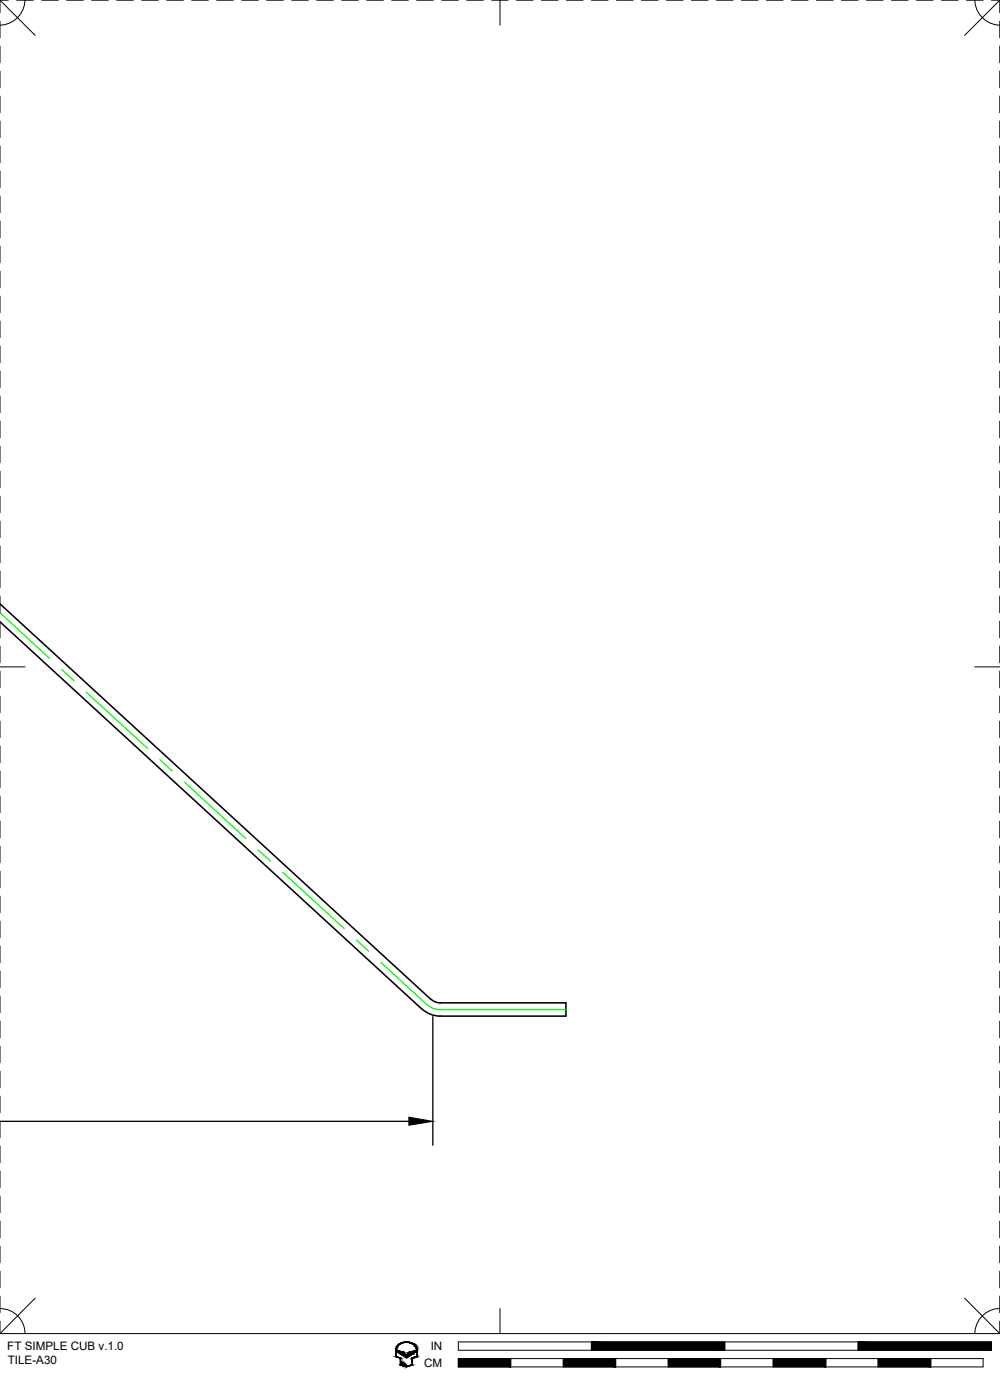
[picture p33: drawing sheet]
<svg xmlns="http://www.w3.org/2000/svg" width="190mm" height="267mm" viewBox="0 0 190 267" stroke-linecap="round" stroke-linejoin="round" font-family="sans-serif">
<defs><g id="words">
<g font-size="2.2">
<text x="1.4" y="257.2">FT SIMPLE CUB v.1.0</text>
<text x="82.1" y="257.2">IN</text>
<text x="1.5" y="259.9">TILE-A30</text>
<text x="80.8" y="260.4">CM</text>
</g>
</g></defs>
<!-- layer: 01 CUT -->
<path d="M0 115l82.1 75.4M0 118.5l80.4 73.7M80.4 192.2a5.1 5.1 0 0 0 3.5 1.4M82.1 190.4l.7 .4 1.1 .2M83.8 191h24v2.6h-24" fill="none" stroke="#000" stroke-width=".3"/>
<!-- layer: 05 REFERENCE -->
<path d="M0 116.7l9.4 8.7M11.8 127.5l2.3 2.2M16.4 131.9l11.7 10.7M30.5 144.7l2.3 2.2M35.2 149l11.6 10.7M49.2 161.9l2.3 2.2M53.9 166.2l11.7 10.7M67.9 179.1l2.3 2.1M72.6 183.4l8.7 7.9a3.7 3.7 0 0 0 2.5 1h24" fill="none" stroke="#0f0" stroke-width=".25"/>
<!-- layer: 24 DIMENSIONS -->
<path d="M82.5 193.7v24.5M0 213.6h77.9" fill="none" stroke="#000" stroke-width=".25"/>
<path d="M77.9 212.8l4.6 .8-4.6 .8z" fill="#000" stroke="#000" stroke-width=".19"/>
<!-- layer: 22 TILED -->
<g fill="#000" stroke="#000" stroke-width=".19">
<path d="M75.7 257.2l1.1 .4h-1.1zM76.4 258h2.1l-1.1 .7zM77 255.6h.8zM78 257.6l1.2-.4v.4zM77 260.3h.8l-.4 .1z"/>
<path d="M75.4 257.2l.1 1.2v-1.2zM75.4 257.2l.1 1.2h-.1z"/>
<path d="M75.4 258.4l.3 .1zM75.4 258.4l.3 .1z"/>
<path d="M75.5 256.9h.1zM75.5 256.9h.1z"/>
<path d="M75.5 256.9v.3l.1-.3zM75.5 256.9v.3h-.1z"/>
<path d="M75.6 256.6v.3l.1-.3zM75.6 256.6l-.1 .3z"/>
<path d="M75.6 256.6h.1zM75.6 256.6h.1z"/>
<path d="M75.4 258.5l1 .2zM75.4 258.5l1 .2z"/>
<path d="M75.7 256.4v.2l.1-.2zM75.7 256.4v.2h-.1z"/>
<path d="M75.8 256.3v.1l.1-.1zM75.8 256.3l-.1 .1z"/>
<path d="M75.9 256.2v.1l.1-.1zM75.8 256.3l.1-.1z"/>
<path d="M76 256.1v.1l.2-.1zM76 256.1l-.1 .1z"/>
<path d="M76.1 256l.1 .1 .1-.1zM76.1 256l.1 .1h-.2z"/>
<path d="M76.1 258.7l.3 .1zM76.1 258.7l.3 .1z"/>
<path d="M76.3 258.8l.1 1.2v-1.2zM76.3 258.8l.1 1.2h-.1z"/>
<path d="M76.3 255.9v.1l.2-.1zM76.1 256l.2-.1z"/>
<path d="M76.4 255.9h.2zM76.3 255.9h.2z"/>
<path d="M76.5 259.5l.1 .5v-.5zM76.5 259.5l.1 .5h-.1z"/>
<path d="M75.7 257.6h1.3zM75.7 257.6h1.3z"/>
<path d="M76.6 255.8v.1l.3-.1zM76.4 255.9l.2-.1z"/>
<path d="M76.8 259.6l.1 .5v-.5zM76.8 259.6l.1 .5h-.1z"/>
<path d="M75.8 257.6l1.2 .2v-.2zM75.8 257.6l1.2 .2h-.9z"/>
<path d="M76.1 257.8l1.1 .2-.2-.2zM76.1 257.8l1.1 .2h-.8z"/>
<path d="M76.6 255.7h.5zM76.6 255.7l.3 .1z"/>
<path d="M77 259.8l.1 .4v-.4zM77 259.8l.1 .4h-.1z"/>
<path d="M76.7 255.7h.5zM76.6 255.7h.5z"/>
<path d="M77.3 260l.1 .2zM77.3 260l.1 .2z"/>
<path d="M77 255.6l1.1 .1zM76.7 255.7l.3-.1 1.1 .1z"/>
<path d="M77.6 255.7h.6zM77.6 255.7h.6z"/>
<path d="M77.7 255.7l.6 .1zM77.7 255.7l.6 .1z"/>
<path d="M78 255.8l.5 .1zM78 255.8l.5 .1z"/>
<path d="M78.3 255.9h.2zM78.3 255.9h.2z"/>
<path d="M78.3 255.9l.5 .1zM78.3 255.9l.5 .1z"/>
<path d="M78.5 258.8l.1 1.2v-1.2zM78.5 258.8l.1 1.2h-.1z"/>
<path d="M78.6 256l.3 .1zM78.6 256l.3 .1z"/>
<path d="M78.5 258.7l.1 .1 .2-.1zM78.5 258.7l.1 .1z"/>
<path d="M77.8 257.8l.7 .2 .3-.2zM77.8 257.8l.7 .2h-.9z"/>
<path d="M78.7 256.1l.3 .1zM78.7 256.1l.3 .1z"/>
<path d="M78.9 256.2l.2 .1zM78.9 256.2l.2 .1z"/>
<path d="M77.8 257.6l1 .2 .3-.2zM77.8 257.6l1 .2h-1z"/>
<path d="M79 256.3l.2 .1zM79 256.3l.2 .1z"/>
<path d="M79.1 256.4l.2 .2zM79.1 256.4l.2 .2z"/>
<path d="M78 257.6h1.2zM77.8 257.6h1.3z"/>
<path d="M79.2 256.6h.1zM79.2 256.6h.1z"/>
<path d="M79.2 256.6l.2 .3zM79.2 256.6l.2 .3z"/>
<path d="M79.3 256.9h.1zM79.3 256.9h.1z"/>
<path d="M79.3 256.9l.2 .3zM79.3 256.9l.2 .3z"/>
<path d="M79.4 257.2l.1 1.2v-1.2zM79.4 257.2l.1 1.2h-.1z"/>
<path d="M79.4 258.4l.1 .1zM79.2 258.5h.3z"/>
<path d="M78.8 258.7l.7-.2h-.3zM78.5 258.7l.7-.2-.4 .2z"/>
<path d="M87.3 258.8l10 1.6v-1.6zM87.3 258.8l10 1.6h-10z"/>
<path d="M107.3 258.8l10 1.6v-1.6zM107.3 258.8l10 1.6h-10z"/>
<path d="M127.3 258.8l10 1.6v-1.6zM127.3 258.8l10 1.6h-10z"/>
<path d="M112.7 255.6l25.4 1.6v-1.6zM112.7 255.6l25.4 1.6h-25.4z"/>
<path d="M147.3 258.8l10 1.6v-1.6zM147.3 258.8l10 1.6h-10z"/>
<path d="M167.3 258.8l10 1.6v-1.6zM167.3 258.8l10 1.6h-10z"/>
<path d="M163.5 255.6l25.4 1.6v-1.6zM163.5 255.6l25.4 1.6h-25.4z"/>
<path d="M76.3 260h.1zM76.3 260h.1z"/>
<path d="M76.5 260h.1zM76.5 260h.1z"/>
<path d="M76.3 260h.2zM76.3 260h.2z"/>
<path d="M76.3 260l.3 .1zM76.3 260l.3 .1zM76.3 260.1h.3zM76.3 260.1h.3z"/>
<path d="M76.3 260.1h.3zM76.3 260.1h.3z"/>
<path d="M76.3 260.1h.5zM76.3 260.1h.5z"/>
<path d="M76.8 260.1h.1zM76.8 260.1h.1z"/>
<path d="M76.4 260.1l.5 .1zM76.4 260.1l.5 .1z"/>
<path d="M76.5 260.2h.5zM76.5 260.2h.5z"/>
<path d="M77 260.2h.1zM77 260.2h.1z"/>
<path d="M76.7 260.2h.4zM76.7 260.2h.4z"/>
<path d="M76.8 260.2l.5 .1zM76.8 260.2l.5 .1z"/>
<path d="M77.3 260.2l.1 .1zM77.3 260.2l.1 .1z"/>
<path d="M76.9 260.3h.5zM76.9 260.3h.5z"/>
<path d="M77.5 260.3h.4zM77.4 260.3h.4z"/>
<path d="M78.5 260l.1 .1zM78.2 260.1h.4z"/>
<path d="M77.9 260.3l.7-.2h-.4zM77.5 260.3l.7-.2-.3 .2z"/>
</g>
<g fill="none" stroke="#000" stroke-width=".19">
<path d="M0 0h1.6M0 0v2.4M0 4v3.2M0 8.8v3.1M0 13.5v3.2M0 18.3v3.2M0 0l6.7 6.7M3.2 0h3.2M4.8 0a4.9 4.9 0 0 1-4.8 4.8M7.9 0h3.2M12.7 0h3.2M17.5 0h3.1"/>
<path d="M22.2 0h3.2M27 0h3.2M31.8 0h3.1M36.5 0h3.2M41.3 0h3.2M46 0h3.2M50.8 0h3.2M55.6 0h3.1M60.3 0h3.2M65.1 0h3.2M69.9 0h3.1M74.6 0h3.2"/>
<path d="M79.4 0h3.2M84.1 0h3.2M88.9 0h3.2M93.7 0h3.1M95.3 0v4.8M98.4 0h3.2M103.1 0h3.2M107.9 0h3.2M112.7 0h3.1M117.4 0h3.2M122.2 0h3.2M127 0h3.1"/>
<path d="M131.7 0h3.2M136.5 0h3.2M141.2 0h3.2M146 0h3.2M150.8 0h3.1M155.5 0h3.2M160.3 0h3.2M165.1 0h3.1M169.8 0h3.2M174.6 0h3.2M179.3 0h3.2M184.1 0h3.2"/>
<path d="M185.7 0a4.9 4.9 0 0 0 4.8 4.8M188.9 0h1.6M190.5 0v2.4M190.5 4v3.2M190.5 8.8v3.1M190.5 13.5v3.2M190.5 18.3v3.2M190.5 0l-6.7 6.7M0 23.1v3.1M0 27.8v3.2M0 32.6v3.2M0 37.3v3.2"/>
<path d="M190.5 23.1v3.1M190.5 27.8v3.2M190.5 32.6v3.2M190.5 37.3v3.2M0 42.1v3.2M0 46.9v3.1M0 51.6v3.2M0 56.4v3.2M190.5 42.1v3.2M190.5 46.9v3.1M190.5 51.6v3.2M190.5 56.4v3.2"/>
<path d="M0 61.2v3.1M0 65.9v3.2M0 70.7v3.2M0 75.4v3.2M190.5 61.2v3.1M190.5 65.9v3.2M190.5 70.7v3.2M190.5 75.4v3.2M0 80.2v3.2M0 85v3.1M0 89.7v3.2M0 94.5v3.2"/>
<path d="M0 99.3v3.1M190.5 80.2v3.2M190.5 85v3.1M190.5 89.7v3.2M190.5 94.5v3.2M190.5 99.3v3.1M0 104v3.2M0 108.8v3.2M0 113.6v3.1M0 118.3v3.2M190.5 104v3.2M190.5 108.8v3.2"/>
<path d="M190.5 113.6v3.1M190.5 118.3v3.2M0 127h4.8M0 123.1v3.2M0 127.8v3.2M0 132.6v3.2M0 137.4v3.1M185.7 127h4.8M190.5 123.1v3.2M190.5 127.8v3.2M190.5 132.6v3.2M190.5 137.4v3.1"/>
<path d="M0 142.1v3.2M0 146.9v3.2M0 151.7v3.1M0 156.4v3.2M190.5 142.1v3.2M190.5 146.9v3.2M190.5 151.7v3.1M190.5 156.4v3.2M0 161.2v3.2M0 165.9v3.2M0 170.7v3.2M0 175.5v3.1"/>
<path d="M190.5 161.2v3.2M190.5 165.9v3.2M190.5 170.7v3.2M190.5 175.5v3.1M0 180.2v3.2M0 185v3.2M0 189.8v3.1M0 194.5v3.2M0 199.3v3.2M190.5 180.2v3.2M190.5 185v3.2M190.5 189.8v3.1"/>
<path d="M190.5 194.5v3.2M190.5 199.3v3.2M0 204v3.2M0 208.8v3.2M0 213.6v3.1M0 218.3v3.2M190.5 204v3.2M190.5 208.8v3.2M190.5 213.6v3.1M190.5 218.3v3.2M0 223.1v3.2M0 227.9v3.1"/>
<path d="M0 232.6v3.2M0 237.4v3.2M190.5 223.1v3.2M190.5 227.9v3.1M190.5 232.6v3.2M190.5 237.4v3.2M0 242.1v3.2M0 246.9v3.2M0 251.7v2.3M0 254h190.5M0 249.3a4.7 4.7 0 0 1 4.8 4.7M6.7 247.3l-6.7 6.7"/>
<path d="M75.5 257.2v1.2l.9 .3v1.3h.1v-.5h.1v.6h.2v-.5h.1v.6h.1v-.4h.1v.4l.2 .1v-.3l.1 .3 1.1-.3v-1.3l.9-.3v-1.2M75.6 257.1a2 2 0 0 1 3.2-1l.5 .7 .1 .3M75.7 257.2l1.3 .4 .2 .4h.4l.2-.4 1.4-.4v.4l-1.8 1.1-1.7-1.1zM75.8 256.3a2.26 2.26 0 0 1 3.6 .6l.1 1.6-.9 .3v1.3l-1.2 .3-1.1-.3v-1.3l-.9-.3a2.64 2.64 0 0 1 .4-2.2zM87.3 255.6h101.6v1.6h-101.6zM87.3 258.8h100v1.6h-100zM95.3 249.3v4.7M97.3 258.8v1.6M107.3 258.8v1.6M112.7 255.6v1.6M117.3 258.8v1.6M127.3 258.8v1.6"/>
<path d="M137.3 258.8v1.6M138.1 255.6v1.6M147.3 258.8v1.6M157.3 258.8v1.6M163.5 255.6v1.6M167.3 258.8v1.6M177.3 258.8v1.6M183.8 247.3l6.7 6.7M190.5 249.3a4.8 4.8 0 0 0-4.8 4.7M190.5 242.1v3.2M190.5 246.9v3.2M190.5 251.7v2.3"/>
</g>
<use href="#words"/>
</svg>
